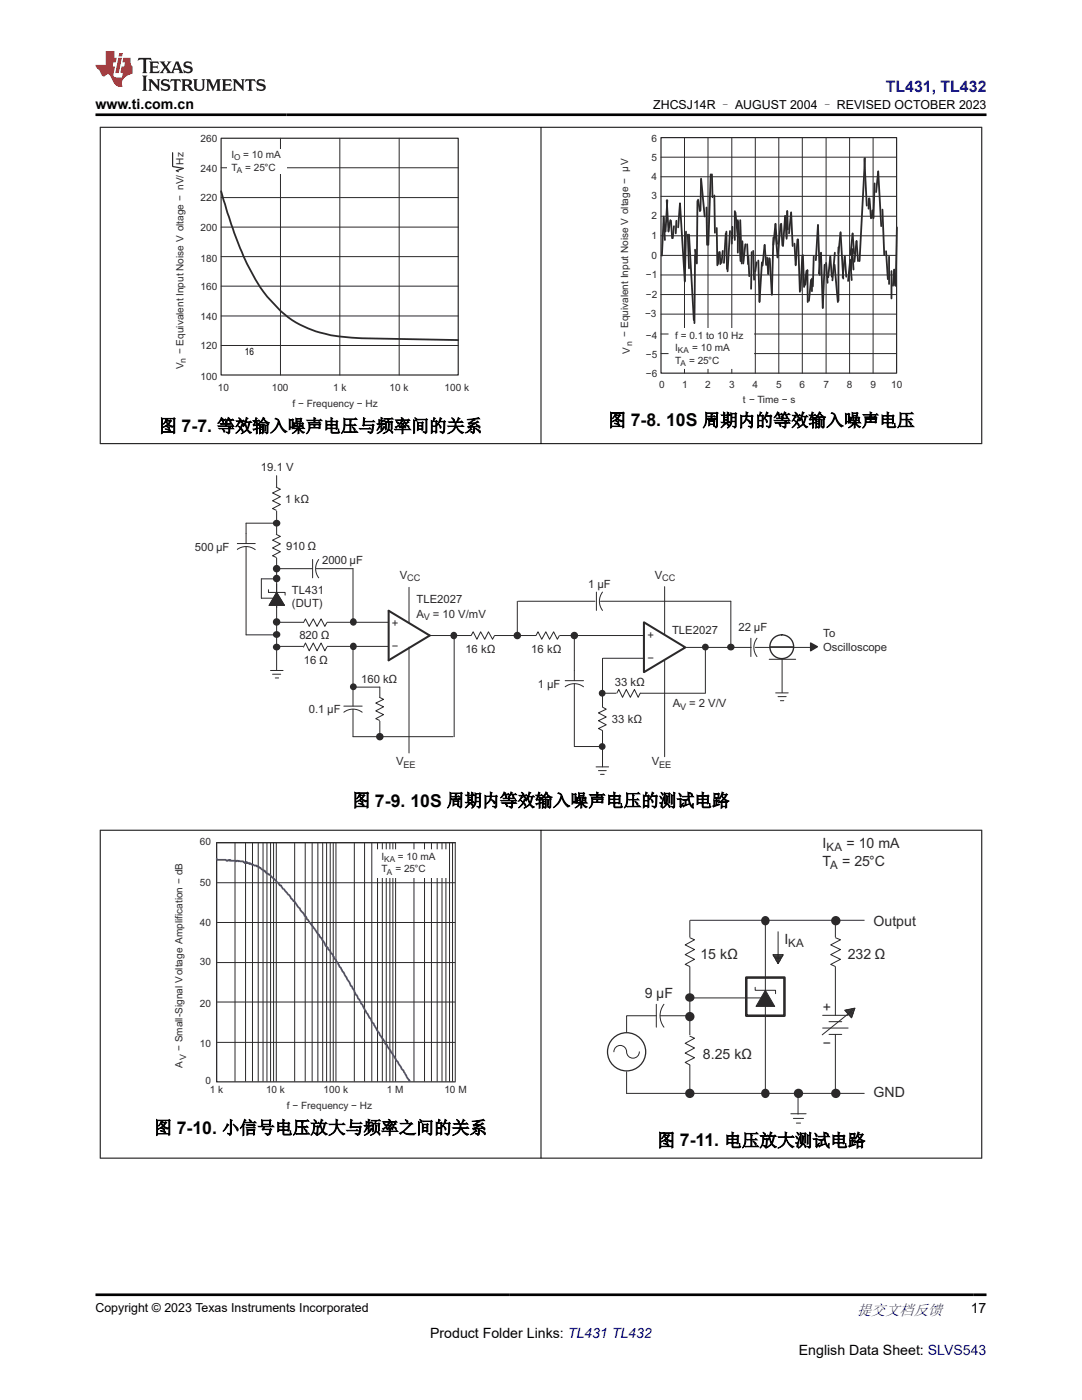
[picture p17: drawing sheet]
<svg xmlns="http://www.w3.org/2000/svg" width="216mm" height="279mm" viewBox="0 0 216 279" stroke-linecap="round" stroke-linejoin="round" font-family="sans-serif">
<defs><g id="words">
<g font-size="3.5">
<text x="31.7" y="86.2">图 7-7. 等效输入噪声电压与频率间的关系</text>
<text x="121.3" y="85.1">图 7-8. 10S 周期内的等效输入噪声电压</text>
<text x="70.3" y="161">图 7-9. 10S 周期内等效输入噪声电压的测试电路</text>
<text x="30.8" y="226.3">图 7-10. 小信号电压放大与频率之间的关系</text>
<text x="131.1" y="228.8">图 7-11. 电压放大测试电路</text>
</g>
<text font-size="3.2" fill="#00f" x="176.7" y="18.3">TL431, TL432</text>
<text font-size="3" fill="#00f" x="171" y="262.4">提交文档反馈</text>
<g font-size="2.8">
<text x="19" y="21.7">www.ti.com.cn</text>
<text x="193.7" y="262.1">17</text>
<text x="85.8" y="266.9">Product Folder Links: TL431 TL432</text>
<text x="159.4" y="270.3">English Data Sheet: SLVS543</text>
</g>
<g font-size="2.8" fill="#2b292a">
<text x="164.1" y="172.8">T</text>
<text x="164.1" y="169.2">I</text>
<text x="168" y="172.8">= 25°C</text>
<text x="168.9" y="169.2">= 10 mA</text>
<text x="174.3" y="184.8">Output</text>
<text x="139.8" y="191.3">15 kΩ</text>
<text x="156.5" y="188.3">I</text>
<text x="169.1" y="191.3">232 Ω</text>
<text x="128.7" y="199.2">9 µF</text>
<text x="164.2" y="202">+</text>
<text x="164.2" y="209.1">−</text>
<text x="140.3" y="211.4">8.25 kΩ</text>
<text x="174.3" y="219">GND</text>
</g>
<g font-size="2.5">
<text x="130.3" y="21.8">ZHCSJ14R – AUGUST 2004 – REVISED OCTOBER 2023</text>
<text x="19" y="261.8">Copyright © 2023 Texas Instruments Incorporated</text>
</g>
<g font-size="2.3" fill="#2b292a">
<text x="52.1" y="94.1">19.1 V</text>
<text x="56.9" y="100.4">1 kΩ</text>
<text x="38.9" y="110">500 µF</text>
<text x="57.1" y="109.8">910 Ω</text>
<text x="64.3" y="112.5">2000 µF</text>
<text x="58.3" y="118.6">TL431</text>
<text x="79.8" y="115.5">V</text>
<text x="117.4" y="117.4">1 µF</text>
<text x="130.7" y="115.5">V</text>
<text x="58.3" y="121.1">(DUT)</text>
<text x="78.2" y="125.2">+</text>
<text x="83.1" y="120.4">TLE2027</text>
<text x="83.1" y="123.3">A</text>
<text x="86.4" y="123.3">= 10 V/mV</text>
<text x="59.7" y="127.4">820 Ω</text>
<text x="78.2" y="129.8">−</text>
<text x="92.9" y="130.3">16 kΩ</text>
<text x="106" y="130.3">16 kΩ</text>
<text x="129.2" y="127.6">+</text>
<text x="134.1" y="126.5">TLE2027</text>
<text x="147.4" y="126">22 µF</text>
<text x="164.2" y="127.2">To</text>
<text x="164.2" y="130">Oscilloscope</text>
<text x="60.6" y="132.5">16 Ω</text>
<text x="72.1" y="136.3">160 kΩ</text>
<text x="107.3" y="137.3">1 µF</text>
<text x="122.7" y="137">33 kΩ</text>
<text x="129.2" y="132.1">−</text>
<text x="61.6" y="142.2">0.1 µF</text>
<text x="134.2" y="141.1">A</text>
<text x="137.5" y="141.1">= 2 V/V</text>
<text x="122.1" y="144.2">33 kΩ</text>
<text x="79" y="152.7">V</text>
<text x="130" y="152.7">V</text>
<text x="164.9" y="169.8">KA</text>
<text x="165.7" y="173.3">A</text>
<text x="157.3" y="188.9">KA</text>
</g>
<g font-size="2" fill="#2b292a">
<text x="40" y="28.3">260</text>
<text x="130" y="28.3">6</text>
<text x="36.6" y="32.9" transform="rotate(-90 36.6 32.9)">Hz</text>
<text x="40" y="34.3">240</text>
<text x="46.2" y="34.1">T</text>
<text x="46.2" y="31.6">I</text>
<text x="48.5" y="31.6">= 10 mA</text>
<text x="48.9" y="34.1">= 25°C</text>
<text x="130" y="32.1">5</text>
<text x="130" y="35.9">4</text>
<text x="40" y="40.1">220</text>
<text x="130" y="39.8">3</text>
<text x="40" y="46.1">200</text>
<text x="130" y="47.7">1</text>
<text x="130" y="43.6">2</text>
<text x="40" y="52.4">180</text>
<text x="130" y="51.7">0</text>
<text x="40" y="57.9">160</text>
<text x="128.9" y="55.5">−1</text>
<text x="128.9" y="59.5">−2</text>
<text x="40" y="63.9">140</text>
<text x="128.7" y="63.4">−3</text>
<text x="36.6" y="70.7" transform="rotate(-90 36.6 70.7)">− Equivalent Input Noise V oltage − nV/</text>
<text x="40" y="69.7">120</text>
<text x="125.3" y="67.2" transform="rotate(-90 125.3 67.2)">− Equivalent Input Noise V oltage − µV</text>
<text x="125.6" y="70.6" transform="rotate(-90 125.6 70.6)">V</text>
<text x="128.9" y="67.6">−4</text>
<text x="128.9" y="71.4">−5</text>
<text x="134.7" y="67.6">f = 0.1 to 10 Hz</text>
<text x="134.7" y="70.1">I</text>
<text x="138.1" y="70.1">= 10 mA</text>
<text x="36.6" y="73.7" transform="rotate(-90 36.6 73.7)">V</text>
<text x="40" y="75.9">100</text>
<text x="128.9" y="75.3">−6</text>
<text x="131.5" y="77.4">0</text>
<text x="134.7" y="72.6">T</text>
<text x="136.1" y="77.4">1</text>
<text x="137.5" y="72.6">= 25°C</text>
<text x="140.7" y="77.4">2</text>
<text x="145.5" y="77.4">3</text>
<text x="150.2" y="77.4">4</text>
<text x="154.9" y="77.4">5</text>
<text x="159.6" y="77.4">6</text>
<text x="164.3" y="77.4">7</text>
<text x="169" y="77.4">8</text>
<text x="173.7" y="77.4">9</text>
<text x="177.8" y="77.4">10</text>
<text x="43.5" y="78.1">10</text>
<text x="54.2" y="78.1">100</text>
<text x="58.4" y="81.2">f − Frequency − Hz</text>
<text x="66.5" y="78.1">1 k</text>
<text x="77.7" y="78.1">10 k</text>
<text x="88.7" y="78.1">100 k</text>
<text x="148.2" y="80.5">t − Time − s</text>
<text x="39.9" y="168.6">60</text>
<text x="76.1" y="171.6">I</text>
<text x="79.4" y="171.6">= 10 mA</text>
<text x="39.9" y="176.8">50</text>
<text x="76.1" y="174.1">T</text>
<text x="78.9" y="174.1">= 25°C</text>
<text x="39.9" y="184.8">40</text>
<text x="39.9" y="192.6">30</text>
<text x="39.9" y="200.9">20</text>
<text x="36.4" y="209.8" transform="rotate(-90 36.4 209.8)">− Small-Signal Voltage Amplification − dB</text>
<text x="39.9" y="209">10</text>
<text x="36.4" y="213.1" transform="rotate(-90 36.4 213.1)">A</text>
<text x="41" y="216.4">0</text>
<text x="41.9" y="218.1">1 k</text>
<text x="53.1" y="218.1">10 k</text>
<text x="57.2" y="221.3">f − Frequency − Hz</text>
<text x="64.6" y="218.1">100 k</text>
<text x="77.2" y="218.1">1 M</text>
<text x="88.7" y="218.1">10 M</text>
</g>
<text font-size="2" x="48.9" y="70.8">16</text>
<g font-size="1.8" fill="#2b292a">
<text x="126.1" y="69.1" transform="rotate(-90 126.1 69.1)">n</text>
<text x="37.1" y="72.4" transform="rotate(-90 37.1 72.4)">n</text>
<text x="81.3" y="116">CC</text>
<text x="132.1" y="116">CC</text>
<text x="84.6" y="123.7">V</text>
<text x="135.7" y="141.6">V</text>
<text x="80.5" y="153.2">EE</text>
<text x="131.5" y="153.2">EE</text>
<text x="37.2" y="211.5" transform="rotate(-90 37.2 211.5)">V</text>
</g>
<g font-size="1.6" fill="#2b292a">
<text x="46.7" y="32">O</text>
<text x="47.2" y="34.5">A</text>
<text x="135.3" y="70.5">KA</text>
<text x="135.8" y="73">A</text>
<text x="76.7" y="172">KA</text>
<text x="77.2" y="174.6">A</text>
</g>
</g></defs>
<path d="M44.1 39.4h47.3M44.1 33.5h47.3M56 27.6v47.2M67.8 27.6v47.2M79.7 27.6v47.2M44.1 45.3h47.3M44.1 51.2h47.3M44.1 57.1h47.3M44.1 63.1h47.3M44.1 69h47.3" fill="none" stroke="#2b292a" stroke-width=".2"/>
<path d="M34.4 30.5v2.7M34.5 33.2l2.1 .4M35.2 34l.4 .3M36.4 33.7l-1.2 .4M44.1 27.6h47.3v47.2h-47.3z" fill="none" stroke="#2b292a" stroke-width=".24"/>
<path d="M44.1 38.2a77.2 77.2 0 0 0 6.9 17.6l.5 .8a24.9 24.9 0 0 0 6.8 7.3 23.7 23.7 0 0 0 11.9 3.5l21.2 .5" fill="none" stroke="#2b292a" stroke-width=".36"/>
<path d="M45.4 29.8h11.9v4.8h-11.9z" fill-rule="evenodd" fill="#fff"/>
<path d="M131.9 27.5h47v47h-47z" fill="none" stroke="#2b292a" stroke-width=".24"/>
<g fill="none" stroke="#2b292a" stroke-width=".2">
<path d="M131.9 39.2h47M131.9 31.4h47M131.9 35.3h47M136.6 27.5v47M141.3 27.5v47M146 27.5v47M150.7 27.5v47M155.4 27.5v47M160.1 27.5v47M164.8 27.5v47M169.5 27.5v47M174.2 27.5v47"/>
<path d="M131.9 43.2h47M131.9 47.1h47M131.9 51h47M131.9 54.9h47M131.9 58.8h47M131.9 62.7h47M131.9 66.7h47M131.9 70.6h47"/>
</g>
<g fill="none" stroke="#2b292a" stroke-width=".36">
<path d="M133 40l.4 6.2M133.2 40l-.4 6.2M139.3 39.8l.3 2.3M139.9 35.9l-.1 6.1M139.9 35.6l.7 7.6M141.8 34.8l-.5 14.1M142.1 34.8l.1 4.6M142.5 39l.2 7.5M172.5 31.7l.5 9.3M172.6 31.6l-1.1 20.5M173.4 39.6l-.1 2.1M173.5 39.6l.3 4"/>
<path d="M174.5 36.6l-.2 7M175.2 34.2l-.4 4.1M175.2 34.3l.6 10.8M132.4 43.2l-.3 7.8M132.4 43.5l.3 4.4M133.8 43.9l-.4 2.2M133.9 44.1l.2 3.4M134.5 45.1l-.3 2.4M135 44.1l-.2 2.5M135.3 45.4l.4-4.8 .9 15.5M136.9 46.2l-.3 10M137.2 46.8l.3 6.8"/>
<path d="M137.5 46.8l.9 17.1M138.7 50.9l-.1 13.6M138.7 49.8l.2 2.7M139.2 40.1l-.2 12.5M141 41.4l.1 7.5M143 45.5l.1 7.5M143.5 50.3l-.2 2.4M143.6 50.3l.1 2.4M144.2 50.1l-.2 2.4M144.8 46.6l-.3 5.9M144.9 46.2l.2 7.5M145.7 46.1l-.5 8.1"/>
<path d="M146 46.3v2.3M146.1 45.3v2.2M146.6 42.1v5.8M146.7 42.4l.5 4.9M147.2 43.9v6.5M147.3 44.3l.5 7.8M147.7 43.9l.3 8.7M148.1 48.1l.2 4M148.7 48.7l-.4 3.9M149.1 48.7l.2 4M149.3 51.1l.2 4M150 50.3l-.1 7.3"/>
<path d="M150.3 50.1l.2 5.7M151 52.4l-.3 1.8M151.3 52l.3 8.3M152 52.4l-.4 7.8M152.6 48.9l-.4 4.1M152.6 48.9l.3 4M153.1 51.4l.2 3.3M153.5 51.5l-.2 3.1M153.6 51.6l.4 7.2M154.3 47.4l-.3 11.3M154.7 44.7l-.4 4.2M154.7 44.7l.3 4"/>
<path d="M154.7 46.3l.5 5.1M155.8 44.8l-.6 6.5M155.9 44.7l.2 4.3M156.7 43.1l-.5 6M156.7 43.2l.3 4.5M157.2 45.8l-.1-3.7-.1 5.2M157.9 42.4l-.5 4.2M157.9 42.5l.3 6.6M158.5 48.6l.3 4.2M159.1 47.8l-.3 5.2M159.2 47.8l.4 10.4M160.1 51l-.4 7"/>
<path d="M160.2 50.9l.2 6.4M160.9 54l-.4 3.1M161.1 53.9l-.4 2.9M161.1 54l.1 6.3M161.8 55.8l-.4 4.2M162 55.6v2.5M162.4 51.1l-.2 6.1M163.2 44.9l-.4 7M163.2 45l.4 9.9M163.8 50.4l-.4 4.2M163.8 50.5l.4 11M164.5 52.8l-.3 8.6"/>
<path d="M164.8 52.5l.3 3.9M165.7 51.1l-.4 4.3M165.7 51.3l.3 3.9M166.5 52.8l.7 7.5M166.6 50.4l-.5 5.6M167.3 49.3v10.7M167.7 46.3l-.4 4.2M167.7 46.5l.6 9.1M168.6 51.1l-.5 4.3M168.6 51.3l.3 3.9M169.6 51.9l-.4 4.2M169.6 51.9l.3 4"/>
<path d="M170.1 49.7l-.3 4.2M170.1 49.8l.2 4M170.1 46.6l-.4 4.2M170.1 46.6l.3 4M170.9 48.1l-.4 4.1M170.9 48.1l.3 4M174.3 43.4l-.2-1.4-.2 1.5M176.1 41.8l.3 9.1M176.8 50.1l.4 5.6M177.4 51.2v5.5M177.9 54.1v5.5M178.4 53.8l-.2 3.2"/>
<path d="M178.4 53.9l.2 3.1M179 45.4l-.3 11.6"/>
</g>
<path d="M133.5 65.6h16.9v7.9h-16.9z" fill-rule="evenodd" fill="#fff"/>
<path d="M133.5 65.6h16.9v7.9h-16.9z" fill="none" stroke="#fff" stroke-width=".24"/>
<path d="M19.9 25.4h176.1M20 25.3v63.3M107.9 25.3v63.3M195.9 25.3v63.3M19.9 88.5h176.1" fill="none" stroke="#000" stroke-width=".2"/>
<g fill="none" stroke="#2b292a" stroke-width=".2">
<path d="M55.2 94.9v38.9M52.1 115.5v3.9h3M53.6 117.7v.5h3.3v.6M55.2 118.2l1.6 2.6h-3.1zM81.6 117.2v7.1M103.2 120v6.7M103.4 120h15.3M119 118.2v3.6M119.8 120h26v9M120.2 118.2a3 3 0 0 0 0 3.6M132.6 117.1v9.4M54 133.8h2.5"/>
<path d="M54.4 134.6h1.6M54.9 135.3h.7M70.4 137.1h5.4v9.9M70.4 128.8v12.1M81.6 129.1v21.2M85.7 126.8h42.8M90.6 126.7v20.3M112.8 137.1a3 3 0 0 1 3.6 0M112.8 135.8h3.6M114.6 136.5v12.5h5.8M114.6 126.7v9.1M120.2 131.4v21.6"/>
<path d="M120.4 131.4h8.1M120.6 138.3h20.1M132.6 131.8v19.2M136.8 129.2h13.1M140.7 129.3v9M154.8 138.3h2.5M155.2 139h1.7M155.7 139.8h.7M156.1 131.2v7M68.6 142.1a3 3 0 0 1 3.7 0M68.6 140.9h3.7M70.4 141.5v5.5h20"/>
<path d="M118.9 153h2.5M119.4 153.8h1.6M119.8 154.5h.8"/>
</g>
<path d="M77.6 121.9v9.9M128.5 124.2l8.3 5-8.3 4.9z" fill="none" stroke="#2b292a" stroke-width=".41"/>
<path d="M55.2 118.2l1.6 2.6h-3.1z" fill="#2b292a"/>
<path d="M47.3 109.7a3 3 0 0 1 3.6 0M47.3 108.5h3.6M49.1 109.1v17.6h6.1M52.1 115.5h3.1M55.2 118.2l1.6 2.6h-3.1zM55.2 113.5h7.1M55.2 104.4h-6.1v4.1M62.4 111.7v3.6M63.1 113.5h7.3v10.1M63.6 111.7a3 3 0 0 0 0 3.6M55 129h22.5M55.2 124.2h22.3" fill="none" stroke="#2b292a" stroke-width=".2"/>
<path d="M77.6 121.9l8.1 4.9-8.1 5" fill="none" stroke="#2b292a" stroke-width=".41"/>
<path d="M38.9 107.7h8.2v3.4h-8.2" fill="none" stroke="#fff" stroke-width=".27"/>
<path d="M54.4 97.2h1.5v4.7h-1.5z" fill-rule="evenodd" fill="#fff"/>
<path d="M55.1 97.2l.8 .4-1.5 .8 1.5 .7-1.5 .8 1.5 .8-1.5 .8 .7 .3" fill="none" stroke="#2b292a" stroke-width=".2"/>
<path d="M54.4 106.6h1.5v4.7h-1.5z" fill-rule="evenodd" fill="#fff"/>
<path d="M55.1 106.6l.8 .5-1.5 .7 1.5 .7-1.5 .9 1.5 .7-1.5 .8 .7 .4" fill="none" stroke="#2b292a" stroke-width=".2"/>
<circle cx="55.2" cy="104.4" r=".57" fill="#2b292a"/>
<circle cx="55.2" cy="104.4" r=".57" fill="none" stroke="#2b292a" stroke-width=".27"/>
<circle cx="55.2" cy="113.5" r=".61" fill="#2b292a"/>
<circle cx="55.2" cy="113.5" r=".61" fill="none" stroke="#2b292a" stroke-width=".27"/>
<circle cx="55.2" cy="115.5" r=".61" fill="#2b292a"/>
<circle cx="55.2" cy="115.5" r=".61" fill="none" stroke="#2b292a" stroke-width=".27"/>
<circle cx="55.2" cy="126.7" r=".57" fill="#2b292a"/>
<circle cx="55.2" cy="126.7" r=".57" fill="none" stroke="#2b292a" stroke-width=".27"/>
<circle cx="55.2" cy="124.1" r=".61" fill="#2b292a"/>
<circle cx="55.2" cy="124.1" r=".61" fill="none" stroke="#2b292a" stroke-width=".27"/>
<circle cx="55.2" cy="129.2" r=".57" fill="#2b292a"/>
<circle cx="55.2" cy="129.2" r=".57" fill="none" stroke="#2b292a" stroke-width=".27"/>
<path d="M60.5 123.4h4.7v1.6h-4.7z" fill-rule="evenodd" fill="#fff"/>
<path d="M60.5 124.3l.5-.8 .7 1.5 .8-1.5 .8 1.5 .8-1.5 .7 1.5 .4-.7" fill="none" stroke="#2b292a" stroke-width=".2"/>
<path d="M60.5 128.3h4.7v1.6h-4.7z" fill-rule="evenodd" fill="#fff"/>
<path d="M60.5 129.1l.5-.8 .7 1.6 .8-1.6 .8 1.6 .8-1.6 .7 1.6 .4-.8" fill="none" stroke="#2b292a" stroke-width=".2"/>
<circle cx="70.5" cy="124.1" r=".58" fill="#2b292a"/>
<circle cx="70.5" cy="124.1" r=".58" fill="none" stroke="#2b292a" stroke-width=".27"/>
<circle cx="70.5" cy="129" r=".58" fill="#2b292a"/>
<circle cx="70.5" cy="129" r=".58" fill="none" stroke="#2b292a" stroke-width=".27"/>
<circle cx="70.5" cy="137.1" r=".54" fill="#2b292a"/>
<circle cx="70.5" cy="137.1" r=".54" fill="none" stroke="#2b292a" stroke-width=".27"/>
<circle cx="75.8" cy="147" r=".61" fill="#2b292a"/>
<circle cx="75.8" cy="147" r=".61" fill="none" stroke="#2b292a" stroke-width=".27"/>
<path d="M75 139.2h1.5v4.6h-1.5z" fill-rule="evenodd" fill="#fff"/>
<path d="M75.7 139.2l.8 .4-1.5 .7 1.5 .8-1.5 .8 1.5 .7-1.5 .8 .7 .4" fill="none" stroke="#2b292a" stroke-width=".2"/>
<path d="M94 126h4.7v1.6h-4.7z" fill-rule="evenodd" fill="#fff"/>
<path d="M94 126.8l.4-.7 .8 1.5 .7-1.5 .8 1.5 .8-1.5 .8 1.5 .4-.8" fill="none" stroke="#2b292a" stroke-width=".2"/>
<path d="M106.9 126h4.7v1.6h-4.7z" fill-rule="evenodd" fill="#fff"/>
<path d="M106.9 126.8l.5-.7 .7 1.5 .8-1.5 .8 1.5 .8-1.5 .7 1.5 .4-.8" fill="none" stroke="#2b292a" stroke-width=".2"/>
<circle cx="90.5" cy="126.8" r=".57" fill="#2b292a"/>
<circle cx="90.5" cy="126.8" r=".57" fill="none" stroke="#2b292a" stroke-width=".27"/>
<circle cx="103.2" cy="126.8" r=".61" fill="#2b292a"/>
<circle cx="103.2" cy="126.8" r=".61" fill="none" stroke="#2b292a" stroke-width=".27"/>
<circle cx="114.6" cy="126.8" r=".61" fill="#2b292a"/>
<circle cx="114.6" cy="126.8" r=".61" fill="none" stroke="#2b292a" stroke-width=".27"/>
<circle cx="120.2" cy="138.3" r=".54" fill="#2b292a"/>
<circle cx="120.2" cy="138.3" r=".54" fill="none" stroke="#2b292a" stroke-width=".27"/>
<circle cx="120.2" cy="149" r=".54" fill="#2b292a"/>
<circle cx="120.2" cy="149" r=".54" fill="none" stroke="#2b292a" stroke-width=".27"/>
<path d="M119.4 141.1h1.6v4.7h-1.6z" fill-rule="evenodd" fill="#fff"/>
<path d="M120.2 141.1l.8 .4-1.6 .8 1.6 .8-1.6 .7 1.6 .8-1.6 .8 .8 .4" fill="none" stroke="#2b292a" stroke-width=".2"/>
<path d="M123.1 137.6h4.6v1.6h-4.6z" fill-rule="evenodd" fill="#fff"/>
<path d="M123.1 138.3l.4-.7 .7 1.6 .8-1.6 .8 1.6 .8-1.6 .7 1.6 .4-.9" fill="none" stroke="#2b292a" stroke-width=".2"/>
<circle cx="145.8" cy="129.2" r=".57" fill="#2b292a"/>
<circle cx="145.8" cy="129.2" r=".57" fill="none" stroke="#2b292a" stroke-width=".27"/>
<circle cx="140.7" cy="129.1" r=".54" fill="#2b292a"/>
<circle cx="140.7" cy="129.1" r=".54" fill="none" stroke="#2b292a" stroke-width=".27"/>
<path d="M161.7 128.3l1.4 .8-1.4 .8z" fill="#2b292a"/>
<path d="M161.7 128.3l1.4 .8-1.4 .8z" fill="none" stroke="#2b292a" stroke-width=".27"/>
<circle cx="156" cy="129.1" r="2.37" fill="#fff"/>
<circle cx="156" cy="129.1" r="2.37" fill="none" stroke="#2b292a" stroke-width=".27"/>
<path d="M149.8 127.4v3.6M150.7 129.2h11.3M151 127.4a3 3 0 0 0 0 3.6M153.5 131.6h5.3M153.7 129.1h4.6" fill="none" stroke="#2b292a" stroke-width=".2"/>
<path d="M43.2 168.2h47.6v47.7h-47.6z" fill-rule="evenodd" fill="#fff"/>
<g fill="none" stroke="#2b292a" stroke-width=".2">
<path d="M43.2 176.2h47.6M43.2 168.2h47.6M46.9 168.2v47.6M49 168.2v47.6M50.4 168.2v47.6M51.5 168.2v47.6M52.5 168.2v47.6M53.3 168.2v47.6M54 168.2v47.6M54.6 168.2v47.6M55.1 168.2v47.6M58.8 168.2v47.6"/>
<path d="M60.9 168.2v47.6M62.3 168.2v47.6M63.4 168.2v47.6M64.4 168.2v47.6M65.2 168.2v47.6M65.9 168.2v47.6M66.5 168.2v47.6M67 168.2v47.6M70.7 168.2v47.6M72.7 168.2v47.6M74.2 168.2v47.6M75.3 168.2v47.6"/>
<path d="M76.3 168.2v47.6M77.1 168.2v47.6M77.8 168.2v47.6M78.4 168.2v47.6M78.9 168.2v47.6M82.6 168.2v47.6M84.7 168.2v47.6M86.1 168.2v47.6M87.2 168.2v47.6M88.2 168.2v47.6M89 168.2v47.6M89.7 168.2v47.6"/>
<path d="M90.3 168.2v47.6M90.8 168.2v47.6M43.2 200h47.6M43.2 192.1h47.6M43.2 184.1h47.6M43.2 208h47.6"/>
</g>
<path d="M90.8 168.2h-47.6v47.7h47.6" fill="none" stroke="#2b292a" stroke-width=".24"/>
<path d="M43.2 168.2v47.7" fill="none" stroke="#95979a" stroke-width=".2"/>
<path d="M43.2 171.4l.1 .2h1.7l.2 .2h.3l.1-.2 .2 .2 .1-.2 .2 .2h.8l.1 .1 .2-.1 1.3 .1 .4 .4 .2-.2 .1 .2 .1-.2 .5 .3 .1-.1 .4 .3a4.4 4.4 0 0 1 2.3 1.2h.2l.2 .3 .6 .4h.3l.7 .9 .5 .3 .8 1h.2l.4 .7 1.2 1.2 .4 .7 .7 .7 .7 1 .3 .3 .1 .3 .8 .8 .1 .4 .2 .1 .2 .5 .2 .2 .3 .5 2 2.5 1.3 2.3 1.4 1.6 .3 .8 .7 .8 .4 .8 .8 1.2 1.4 2.6 .2 .1 .8 1.7 .2 .2 1.9 3.4 .8 1.2a1.13 1.13 0 0 0 .6 .9l1.3 2.4 1 1.2v.4l.4 .3 4.4 7.1M81.7 215.6l.1 .2" fill="none" stroke="#535075" stroke-width=".36"/>
<path d="M74.9 169.6h14.4v5.5h-14.4z" fill-rule="evenodd" fill="#fff"/>
<path d="M74.9 169.6h14.4v5.5h-14.4z" fill="none" stroke="#fff" stroke-width=".24"/>
<path d="M152.7 197.6l1.9 3.3h-3.7z" fill="#2b292a"/>
<g fill="none" stroke="#2b292a" stroke-width=".2">
<path d="M137.6 183.7v34.5M137.7 183.7h34.7M138.4 199.2h14.1M150.7 197v.6h4.1v.7M152.7 197.6l1.9 3.3h-3.7zM152.7 183.7v33.7M154.2 190.6h2.1M154.3 190.8h1.9M154.4 190.9h1.7M154.5 191h1.5M154.6 191.1h1.3M154.7 191.3h1.2"/>
<path d="M154.8 191.4h1M154.8 191.5h1M154.8 191.6h.9M154.9 191.8h.7M155 191.9h.5M155.1 192h.3M155.2 192.1h.1M155.3 185.9v6.4l1-1.8h-2.1l1.1 1.8M166.7 184v18.6M122.5 209.9a1.27 1.27 0 0 1 1.3-1.3 1.27 1.27 0 0 1 1.2 1.3 1.27 1.27 0 0 0 1.3 1.3 1.27 1.27 0 0 0 1.3-1.3M125 213.9v4.3h47.4M131 202.7h-6v3.3"/>
<path d="M131 200.4v4.6M131.7 202.7h6M132.5 200.4a3.8 3.8 0 0 0 0 4.6M159.2 218.3v4.1M164.1 205.2h5.1M164.1 202.6h5.1M165.4 206.4h2.6M165.4 203.9h2.6M166.7 206.4v11.8M168.6 201.6l2-.4-.7 1.9zM168.6 201.6l1.3 1.5M168.8 201.6l1.2 1.4"/>
<path d="M168.9 201.5l1.2 1.3M169.1 201.5l1 1.1M169.2 201.5l1 1M169.4 201.4l.8 1M169.5 201.4l.7 .9M169.7 201.4l.5 .7M169.8 201.4l.5 .6M169.9 201.4l.4 .5M170.1 201.4l.3 .3M170.2 201.3l.2 .2M170.2 201.5l-6.1 5M170.3 201.3l.2 .1"/>
<path d="M170.5 201.3h.1M157.8 222.3h3M158.3 223.2h2M158.9 224.1h.8"/>
</g>
<path d="M148.9 195.1h7.6v7.6h-7.6z" fill="none" stroke="#2b292a" stroke-width=".51"/>
<circle cx="125" cy="209.9" r="3.8" fill="none" stroke="#2b292a" stroke-width=".25"/>
<circle cx="166.8" cy="183.7" r=".76" fill="#2b292a"/>
<circle cx="166.8" cy="183.7" r=".76" fill="none" stroke="#2b292a" stroke-width=".34"/>
<path d="M165.8 187h1.9v5.9h-1.9z" fill-rule="evenodd" fill="#fff"/>
<path d="M166.7 187.1l1 .5-1.9 1 1.9 .9-1.9 1 1.9 1-1.9 1 .9 .4" fill="none" stroke="#2b292a" stroke-width=".2"/>
<path d="M136.7 187h2v5.9h-2z" fill-rule="evenodd" fill="#fff"/>
<path d="M137.6 187.1l1 .5-1.9 1 1.9 .9-1.9 1 1.9 1-1.9 1 .9 .4" fill="none" stroke="#2b292a" stroke-width=".2"/>
<circle cx="137.7" cy="199.1" r=".72" fill="#2b292a"/>
<circle cx="137.7" cy="199.1" r=".72" fill="none" stroke="#2b292a" stroke-width=".34"/>
<circle cx="137.6" cy="202.9" r=".76" fill="#2b292a"/>
<circle cx="137.6" cy="202.9" r=".76" fill="none" stroke="#2b292a" stroke-width=".34"/>
<circle cx="137.6" cy="218.2" r=".76" fill="#2b292a"/>
<circle cx="137.6" cy="218.2" r=".76" fill="none" stroke="#2b292a" stroke-width=".34"/>
<circle cx="152.7" cy="218.2" r=".73" fill="#2b292a"/>
<circle cx="152.7" cy="218.2" r=".73" fill="none" stroke="#2b292a" stroke-width=".34"/>
<circle cx="159.3" cy="218.2" r=".76" fill="#2b292a"/>
<circle cx="159.3" cy="218.2" r=".76" fill="none" stroke="#2b292a" stroke-width=".34"/>
<circle cx="166.8" cy="218.2" r=".76" fill="#2b292a"/>
<circle cx="166.8" cy="218.2" r=".76" fill="none" stroke="#2b292a" stroke-width=".34"/>
<circle cx="152.7" cy="183.7" r=".73" fill="#2b292a"/>
<circle cx="152.7" cy="183.7" r=".73" fill="none" stroke="#2b292a" stroke-width=".34"/>
<path d="M136.7 206.7h2v5.8h-2z" fill-rule="evenodd" fill="#fff"/>
<path d="M137.6 206.8l1 .4-1.9 1 1.9 .9-1.9 1.1 1.9 .9-1.9 .9 .9 .5" fill="none" stroke="#2b292a" stroke-width=".2"/>
<path d="M163.1 167.1h18.4v6.3h-18.4z" fill-rule="evenodd" fill="#fff"/>
<path d="M19.9 165.7h176.1M20 165.6v65.6M107.9 165.6v65.6M195.9 165.6v65.6M19.9 231.1h176.1" fill="none" stroke="#000" stroke-width=".2"/>
<path d="M27.7 11.6l-.2 .5 .5-.2h.6v.1v2.2l-.2 .4h1l-.2-.4v-2.2v-.1h.5l.5 .2-.1-.5zM29.8 12.3l.2 .4v1.5l-.2 .4h1.9l.1-.6a1.08 1.08 0 0 1-1.3 .2v-.7h.6l.4 .2v-.7l-.4 .2h-.6v-.5l.2-.2a1 1 0 0 1 1 .3l-.1-.5zM31.8 12.3l1 1.1-1 1.2h.9l-.2-.2 .4-.8 .5 .8-.2 .2h1.6l-.2-.2 .1-.5h1l.1 .5-.1 .2h.9l-.2-.3-.8-2h-.5l-1 2.2-.8-1.1 .9-1.1h-.8l.2 .2-.5 .6-.3-.6 .1-.2zM35.2 12.7l.4 1h-.8zM36.8 12.4a.65 .65 0 0 0-.2 .7 .65 .65 0 0 0 .6 .5l.7 .1 .1 .3a.79 .79 0 0 1-.7 .4 .79 .79 0 0 1-.7-.5l.1 .7 .2-.1a.93 .93 0 0 0 1.1 .1 .93 .93 0 0 0 .4-1 1.46 1.46 0 0 0-1.2-.6l-.1-.3a1.09 1.09 0 0 1 1.2 .2l-.2-.6-.1 .1-.6-.2zM28.4 15.1l.2 .4v2.2l-.2 .4h1l-.2-.4v-2.2l.2-.4zM29.6 15.8l.2 .4v1.5l-.2 .4h.8l-.3-.4v-1.3l1.7 1.8v-2l.2-.4h-.8l.2 .2 .1 1.1-1.2-1.3zM32.3 15.9a.65 .65 0 0 0-.2 .8 .65 .65 0 0 0 .7 .4l.6 .2 .1 .2a.79 .79 0 0 1-.7 .4 .79 .79 0 0 1-.7-.5l.1 .7 .2-.1a.93 .93 0 0 0 1.1 .1 .93 .93 0 0 0 .4-.9 1.46 1.46 0 0 0-1.2-.6l-.1-.4a1.09 1.09 0 0 1 1.2 .2l-.2-.6-.1 .1-.6-.1zM34.1 15.8l-.1 .6a.63 .63 0 0 1 .7-.3l.1 1.6-.3 .4h1l-.2-.4v-1.6a.66 .66 0 0 1 .8 .3l-.1-.6zM36.2 15.8l.2 .4v1.5l-.2 .4h.9l-.2-.2v-.7h.5l.1 .2a.79 .79 0 0 0 1.2 .6l-1-.9a.61 .61 0 0 0 .6-.6 .61 .61 0 0 0-.5-.7zM36.9 16.1h.2a.47 .47 0 0 1 .5 .1 .47 .47 0 0 1 .1 .5l-.2 .1-.6 .1zM38.5 15.8l.2 .2a2.27 2.27 0 0 0 .4 2 1.04 1.04 0 0 0 1.7-.7v-1.3l.2-.2h-.8l.2 .4v1.1a.6 .6 0 0 1-.6 .6 .6 .6 0 0 1-.6-.6v-1.1l.3-.4zM41.1 15.8l.2 .4v1.5l-.2 .4h.7l-.2-.4v-1.4l.9 1.9 .8-1.9v1.4l-.2 .4h1l-.3-.4v-1.5l.3-.4h-.8l-.7 1.5-.7-1.5zM44.3 15.8l.2 .4v1.5l-.2 .4h1.9l.1-.6a1.09 1.09 0 0 1-1.3 .2v-.7h.6l.4 .2v-.6l-.4 .2h-.6v-.6l.2-.1a1.01 1.01 0 0 1 1 .3l-.1-.6zM46.4 15.8l.3 .4v1.5l-.3 .4h.8l-.2-.4v-1.3l1.6 1.8v-2l.2-.4h-.7l.2 .2v1.1l-1.2-1.3zM49 15.8l-.1 .6a.63 .63 0 0 1 .8-.3v1.6l-.3 .4h1l-.2-.4v-1.6a.66 .66 0 0 1 .8 .3l-.1-.6zM51.4 15.9a.65 .65 0 0 0-.2 .8 .65 .65 0 0 0 .6 .4l.6 .2 .2 .2a.79 .79 0 0 1-.8 .4 .79 .79 0 0 1-.6-.5l.1 .7 .2-.1a.93 .93 0 0 0 1 .1 .93 .93 0 0 0 .5-.9 1.46 1.46 0 0 0-1.3-.6l-.1-.4a1.09 1.09 0 0 1 1.3 .2l-.2-.6-.2 .1-.5-.1z" fill="#231f20"/>
<path d="M21.1 10.2v2.8h-2.1l.1 .3 .9 1a.95 .95 0 0 0 .9 .9 .59 .59 0 0 1 .6-.4 .59 .59 0 0 1 .5 .4l.4 .7a1.59 1.59 0 0 0 2.1 1.4 1.61 1.61 0 0 1 1-2.3l1-.3-.1-1.5a1.59 1.59 0 0 1-.4-1.7h-1.4l-.2 .9h.5l-.1 .9h-.5l-.2 1v.2l.4 .1-.2 .9h-.6a.73 .73 0 0 1-1.1-.7l.3-1.5h-.5l.2-.9h.5l.2-.9h-.5v-1.3zM23.6 11.5l-.6 3.1h.7l.6-3.1zM23.8 10.6l-.1 .6h.7l.1-.6z" fill="#ed1c24"/>
<path d="M19 22.9h177.8M19 258.4h177.8" fill="none" stroke="#000" stroke-width=".53"/>
<use href="#words"/>
</svg>
